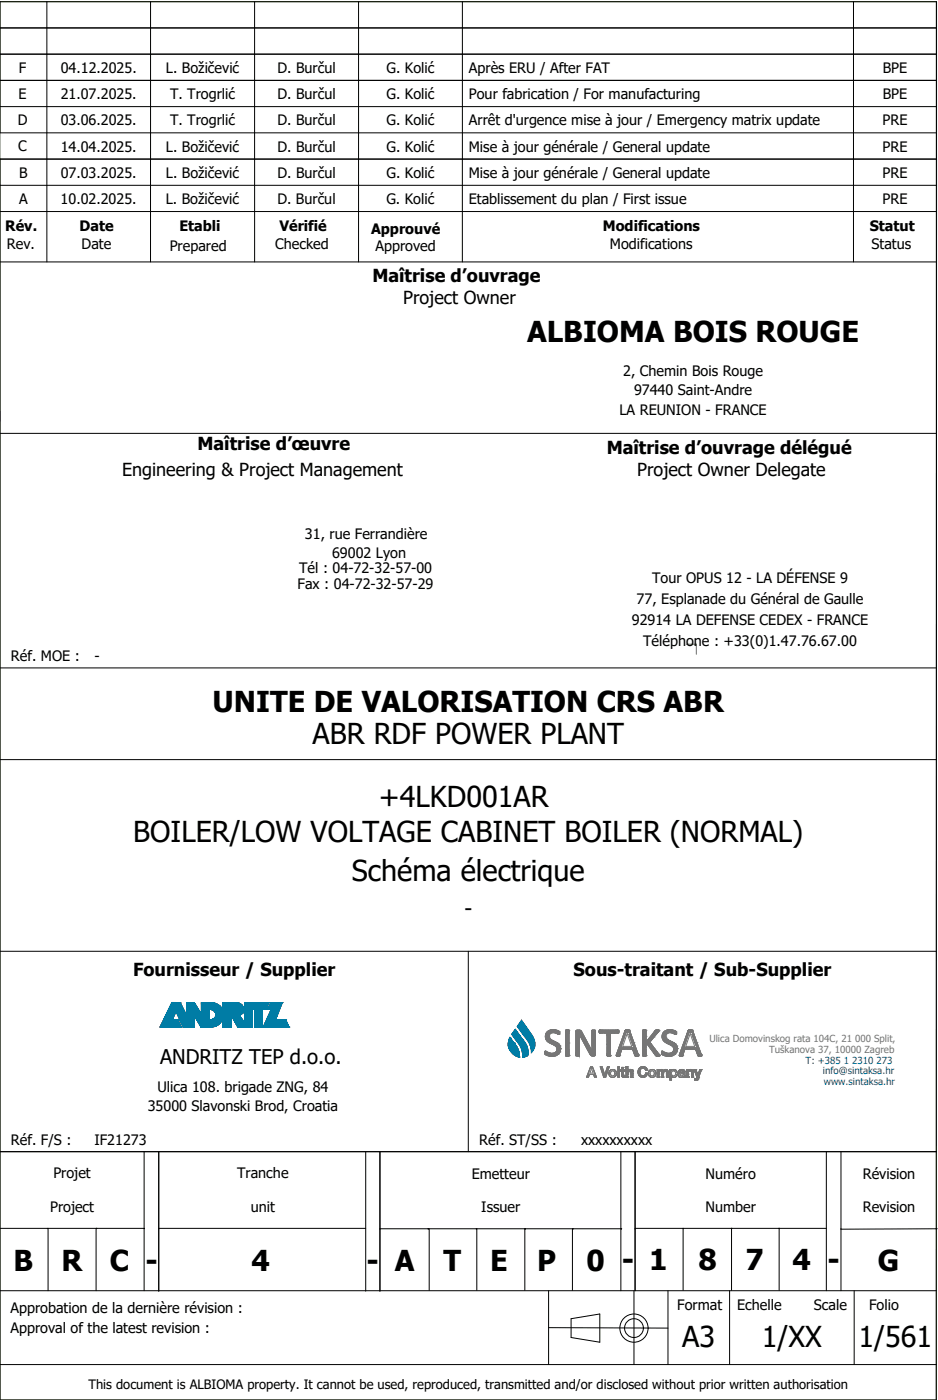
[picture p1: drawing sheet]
<svg xmlns="http://www.w3.org/2000/svg" width="282mm" height="421mm" viewBox="0 0 282 421" stroke-linecap="round" stroke-linejoin="round" font-family="sans-serif">
<defs><g id="words">
<g font-size="8.6">
<text x="158.2" y="102.7">ALBIOMA BOIS ROUGE</text>
<text x="63.8" y="213.7">UNITE DE VALORISATION CRS ABR</text>
<text x="93.8" y="223.4">ABR RDF POWER PLANT</text>
<text x="113.7" y="242.4">+4LKD001AR</text>
<text x="40" y="252.8">BOILER/LOW VOLTAGE CABINET BOILER (NORMAL)</text>
<text x="105.6" y="264.6">Schéma électrique</text>
<text x="4.1" y="381.6">B</text>
<text x="18.4" y="381.6">R</text>
<text x="33" y="381.6">C</text>
<text x="43.6" y="381.6">-</text>
<text x="75.5" y="381.6">4</text>
<text x="110" y="381.6">-</text>
<text x="118.5" y="381.6">A</text>
<text x="133.1" y="381.6">T</text>
<text x="147.1" y="381.8">E</text>
<text x="161.2" y="381.8">P</text>
<text x="176.1" y="381.6">0</text>
<text x="186.6" y="381.5">-</text>
<text x="194.9" y="381.5">1</text>
<text x="209.7" y="381.5">8</text>
<text x="223.7" y="381.5">7</text>
<text x="237.9" y="381.5">4</text>
<text x="248.4" y="381.5">-</text>
<text x="263.4" y="381.7">G</text>
<text x="204.8" y="404.7">A3</text>
<text x="228.6" y="404.7">1/XX</text>
<text x="257.6" y="404.7">1/561</text>
</g>
<text font-size="6.5" x="139.4" y="275.2">-</text>
<text font-size="6.1" x="48" y="319.6">ANDRITZ TEP d.o.o.</text>
<g font-size="5.4">
<text x="111.8" y="84.7">Maîtrise d’ouvrage</text>
<text x="121" y="91.3">Project Owner</text>
<text x="59.3" y="135.2">Maîtrise d’œuvre</text>
<text x="182.1" y="136.2">Maîtrise d’ouvrage délégué</text>
<text x="36.6" y="142.9">Engineering &amp; Project Management</text>
<text x="191.2" y="142.9">Project Owner Delegate</text>
<text x="39.9" y="293.3">Fournisseur / Supplier</text>
<text x="172.1" y="293.3">Sous-traitant / Sub-Supplier</text>
</g>
<g font-size="4.3">
<text x="5.7" y="21.8">F</text>
<text x="18.2" y="21.9">04.12.2025.</text>
<text x="49.8" y="21.9">L. Božičević</text>
<text x="83.3" y="21.9">D. Burčul</text>
<text x="116" y="21.9">G. Kolić</text>
<text x="140.7" y="21.9">Après ERU / After FAT</text>
<text x="265" y="21.9">BPE</text>
<text x="5.6" y="29.7">E</text>
<text x="18.2" y="29.8">21.07.2025.</text>
<text x="51" y="29.8">T. Trogrlić</text>
<text x="83.3" y="29.8">D. Burčul</text>
<text x="116" y="29.8">G. Kolić</text>
<text x="140.7" y="29.8">Pour fabrication / For manufacturing</text>
<text x="264.9" y="29.8">BPE</text>
<text x="5.3" y="37.6">D</text>
<text x="18.2" y="37.7">03.06.2025.</text>
<text x="51" y="37.7">T. Trogrlić</text>
<text x="83.3" y="37.7">D. Burčul</text>
<text x="116" y="37.7">G. Kolić</text>
<text x="140.7" y="37.7">Arrêt d'urgence mise à jour / Emergency matrix update</text>
<text x="264.9" y="37.7">PRE</text>
<text x="5.5" y="45.4">C</text>
<text x="18.2" y="45.6">14.04.2025.</text>
<text x="49.8" y="45.6">L. Božičević</text>
<text x="83.3" y="45.6">D. Burčul</text>
<text x="116" y="45.6">G. Kolić</text>
<text x="140.7" y="45.6">Mise à jour générale / General update</text>
<text x="264.9" y="45.6">PRE</text>
<text x="5.8" y="53.4">B</text>
<text x="18.2" y="53.4">07.03.2025.</text>
<text x="49.8" y="53.4">L. Božičević</text>
<text x="83.3" y="53.4">D. Burčul</text>
<text x="116" y="53.4">G. Kolić</text>
<text x="140.7" y="53.4">Mise à jour générale / General update</text>
<text x="264.9" y="53.4">PRE</text>
<text x="5.7" y="61.4">A</text>
<text x="18.2" y="61.4">10.02.2025.</text>
<text x="49.8" y="61.4">L. Božičević</text>
<text x="83.2" y="61.4">D. Burčul</text>
<text x="116" y="61.4">G. Kolić</text>
<text x="140.7" y="61.4">Etablissement du plan / First issue</text>
<text x="264.8" y="61.4">PRE</text>
<text x="1.6" y="69.4">Rév.</text>
<text x="23.9" y="69.4">Date</text>
<text x="53.8" y="69.4">Etabli</text>
<text x="83.9" y="69.4">Vérifié</text>
<text x="111.4" y="70.2">Approuvé</text>
<text x="180.9" y="69.4">Modifications</text>
<text x="261" y="69.4">Statut</text>
<text x="2.1" y="74.7">Rev.</text>
<text x="24.5" y="74.7">Date</text>
<text x="50.9" y="75.5">Prepared</text>
<text x="82.6" y="74.7">Checked</text>
<text x="112.7" y="75.5">Approved</text>
<text x="183.1" y="74.7">Modifications</text>
<text x="261.6" y="74.7">Status</text>
<text x="187" y="112.8">2, Chemin Bois Rouge</text>
<text x="190.3" y="118.8">97440 Saint-Andre</text>
<text x="185.9" y="124.7">LA REUNION - FRANCE</text>
<text x="91.5" y="162">31, rue Ferrandière</text>
<text x="99.7" y="167.7">69002 Lyon</text>
<text x="89.8" y="172.1">Tél : 04-72-32-57-00</text>
<text x="89.3" y="177">Fax : 04-72-32-57-29</text>
<text x="195.7" y="175.1">Tour OPUS 12 - LA DÉFENSE 9</text>
<text x="191.1" y="181.4">77, Esplanade du Général de Gaulle</text>
<text x="189.6" y="187.7">92914 LA DEFENSE CEDEX - FRANCE</text>
<text x="193" y="194">Téléphone : +33(0)1.47.76.67.00</text>
<text x="3.3" y="198.6">Réf. MOE :</text>
<text x="28.3" y="198.6">-</text>
<text x="47.2" y="327.9">Ulica 108. brigade ZNG, 84</text>
<text x="44.3" y="333.8">35000 Slavonski Brod, Croatia</text>
<text x="3.3" y="343.9">Réf. F/S :</text>
<text x="28.3" y="343.9">IF21273</text>
<text x="143.8" y="343.9">Réf. ST/SS :</text>
<text x="174.4" y="343.9">xxxxxxxxxx</text>
<text x="16" y="353.9">Projet</text>
<text x="71.2" y="353.9">Tranche</text>
<text x="141.6" y="354.1">Emetteur</text>
<text x="211.8" y="354.1">Numéro</text>
<text x="258.9" y="354.1">Révision</text>
<text x="15" y="364">Project</text>
<text x="75.3" y="364">unit</text>
<text x="144.5" y="364.1">Issuer</text>
<text x="211.7" y="364.1">Number</text>
<text x="258.9" y="364.1">Revision</text>
<text x="3.2" y="394.3">Approbation de la dernière révision :</text>
<text x="203.3" y="393.4">Format</text>
<text x="221.2" y="393.4">Echelle</text>
<text x="244.2" y="393.4">Scale</text>
<text x="260.8" y="393.4">Folio</text>
<text x="3.2" y="400.2">Approval of the latest revision :</text>
</g>
<text font-size="3.9" x="26.6" y="417.3">This document is ALBIOMA property. It cannot be used, reproduced, transmitted and/or disclosed without prior written authorisation</text>
<g font-size="2.9" fill="#767676">
<text x="212.9" y="313">Ulica Domovinskog rata 104C, 21 000 Split,</text>
<text x="230.8" y="316.4">Tuškanova 37, 10000 Zagreb</text>
</g>
<g font-size="2.9" fill="#0052a5">
<text x="241.8" y="319.6">T: +385 1 2310 273</text>
<text x="247" y="322.7">info@sintaksa.hr</text>
<text x="247.3" y="325.8">www.sintaksa.hr</text>
</g>
</g></defs>
<path d="M0 .5h281v420h-281zM206 193.5h3v3" fill="none" stroke="#7ca552" stroke-width=".35"/>
<g fill="none" stroke="#000" stroke-width=".3">
<path d="M0 16.3h281.1M0 8.4h281.1M14.1 .5v78.2M45.2 .5v78.2M76.4 .5v78.2M107.6 .5v78.2M138.8 .5v47.3M256.2 .5v78.2M0 24.1h281.1M0 32h281.1M281.1 39.9h-281.1v-39.4h281.1l-.1 420h-281v-372.7h281.1M0 55.7h281.1"/>
<path d="M138.8 47.8v30.9M0 78.7h281.1M0 63.5h281.1M0 130.2h281.1M0 200.6h281.1M0 228.2h281.1M0 285.7h281.1M140.5 285.7v60.2M0 345.9h281.1M43.3 345.9v41.8M47.6 346v41.8M109.8 346v41.8"/>
<path d="M114 346v41.8M186.3 345.9v41.8M190.6 345.9v41.8M248 345.9v41.8M252.4 345.9v41.8M0 369h43.4l-.1 .1M14.4 369.2v18.5M14.4 369l-.1 .1M28.8 369.2v18.5M29.1 369l-.1 .1M47.6 369h62.2M114 369.1h72.6l-.1 .1"/>
<path d="M128.7 369.1l-.1 .1M128.8 369.1v18.5M143 369.2l.1-.1v18.5M157.5 369.1v18.5M157.8 369.1l-.2 .1M171.8 369.1v18.5M172 369.1l-.1 .1M190.6 369h57.4M205.1 369l-.1 18.6M219.7 369l-.1 18.6M234 369l-.2 18.6M281.2 369.1l-28.8 .1"/>
<path d="M0 387.7h281.1M164.6 387.7v22.2M164.6 398.8l35.9 .1M171.4 396.1l8.6-1.4v8.5l-8.6-1.5zM190.3 387.7v22.2M200.5 387.7v22.2M219 387.7v22.2M256.4 387.7v22.2M0 409.9h281.1"/>
<circle cx="190.3" cy="398.9" r="4.2"/>
<circle cx="190.3" cy="398.9" r="2.82"/>
</g>
<g fill="#767676" stroke="#767676" stroke-width=".3">
<path d="M173 309.5l.9-.1 .6 .3 3.2 6.1v-6.2l.3-.2 .7 .1v7.2a.91 .91 0 0 1-.9 .5 .91 .91 0 0 1-.8-.6l-3.2-6 .1 6.4-.4 .2-.7-.1z"/>
<path d="M169.8 309.5a.57 .57 0 0 1 1 .2v6.6a.59 .59 0 0 1-.6 .9 .59 .59 0 0 1-.5-.9z"/>
<path d="M164.2 310a2.6 2.6 0 0 1 3.6 .1l-.1 .6-.4-.2a1.43 1.43 0 0 0-1.6-.4 1.43 1.43 0 0 0-.9 1.4 3.4 3.4 0 0 0 2.3 1.7 2.27 2.27 0 0 1 .9 2.9 2.27 2.27 0 0 1-2.8 1.2l-.9-.2a.72 .72 0 0 1-.7-.5 .72 .72 0 0 1 .2-.8l.5 .3a1.65 1.65 0 0 0 1.9 .3 1.65 1.65 0 0 0 .9-1.7l-.7-.7a3.4 3.4 0 0 1-2.7-2.4l.1-.9z"/>
<path d="M192.9 309.5a.67 .67 0 0 1 .9-.1 .67 .67 0 0 1 .1 1v2.6l2-2.6a1.32 1.32 0 0 1 1.8-.9l-.1 .4-2.6 3.1 2.9 3.9a.96 .96 0 0 1-1 .2 .96 .96 0 0 1-.7-.8l-2.3-3.2v3.2a.59 .59 0 0 1-.2 .8 .59 .59 0 0 1-.8-.3z"/>
<path d="M199.2 310a2.6 2.6 0 0 1 3.7 .1l-.1 .6-.3-.1a1.54 1.54 0 0 0-1.6-.5 1.54 1.54 0 0 0-1.1 1.3 2.07 2.07 0 0 0 1.7 1.4 2.22 2.22 0 0 1 1.4 3.6 3 3 0 0 1-4.4 0 .37 .37 0 0 1 .1-.6 .37 .37 0 0 1 .5 .2l.2 .1a1.65 1.65 0 0 0 1.9 .3 1.65 1.65 0 0 0 .9-1.7l-.7-.7a3.4 3.4 0 0 1-2.7-2.4l.1-.9z"/>
<path d="M206.6 309.5v-.1a.83 .83 0 0 1 1.4 .5l2.5 6.9a.57 .57 0 0 1-.5 .5 .57 .57 0 0 1-.6-.3l-.6-1.9h-3.3l-.4 1.3a.68 .68 0 0 1-.4 .8 .68 .68 0 0 1-.8-.3z"/>
<path d="M187.7 309.5v-.1a.83 .83 0 0 1 1.4 .5l2.5 6.9a.3 .3 0 0 1-.1 .4 .3 .3 0 0 1-.4 0l-.6-.2-.6-1.9h-3.3l-.4 1.3a.68 .68 0 0 1-.4 .8 .68 .68 0 0 1-.8-.3z"/>
<path d="M179.9 309.4h4.8a.52 .52 0 0 1 .9 .3 .52 .52 0 0 1-.7 .6h-1.7v6.1a.6 .6 0 0 1-.1 .8 .6 .6 0 0 1-.8 0l-.1-6.9h-2.1a.46 .46 0 0 1-.4-.4 .46 .46 0 0 1 .2-.5z"/>
<path d="M201 321.3h.5v.3a1.06 1.06 0 0 1 1.5 .1 1.06 1.06 0 0 1 0 1.4 1.06 1.06 0 0 1-1.5 .1v1.2h-.5z"/>
<path d="M203.8 321.5a1.05 1.05 0 0 1 1.4-.2 1.05 1.05 0 0 1 .4 1.4v.3a.35 .35 0 0 1 .2 .4 .35 .35 0 0 1-.4 .3 .35 .35 0 0 1-.3-.4 .79 .79 0 0 1-1.2 .3 .79 .79 0 0 1-.1-1.2l1.2-.3a.47 .47 0 0 0-.4-.5 .47 .47 0 0 0-.5 .4h-.5z"/>
<path d="M206.1 321.3h.4l.1 .3a.86 .86 0 0 1 1.1-.3 .86 .86 0 0 1 .3 1.2v1l-.4-.1a1.42 1.42 0 0 0-.5-1.8l-.5 .5v1.4h-.5z"/>
<path d="M208.3 321.3h.6l.5 1.7 .6-1.7h.5l-.6 1.8a1.2 1.2 0 0 1-1 1.3h-.4v-.4h.5l.2-.5z"/>
<path d="M197.3 321.3h.4v.3a.77 .77 0 0 1 1.4 0 .85 .85 0 0 1 1.1-.3 .85 .85 0 0 1 .3 1.2v1h-.5v-1.3a.47 .47 0 0 0-.4-.6 .47 .47 0 0 0-.5 .6v1.3h-.5a1.59 1.59 0 0 0-.3-1.9l-.5 .5v1.4h-.5z"/>
<path d="M191.9 320.8a1.38 1.38 0 0 1 1.4-.4 1.38 1.38 0 0 1 1 1 .63 .63 0 0 1-.9-.5 1.09 1.09 0 0 0-1.4 1.1 1.09 1.09 0 0 0 1.4 1l.2-.2a.43 .43 0 0 1 .2-.5 .43 .43 0 0 1 .5 .1 1.47 1.47 0 0 1-2 1.1 1.47 1.47 0 0 1-.7-2.1z"/>
<path d="M177.2 320.4h.6l1.2 3.1h-.6l-.3-.8h-1.2l-.3 .8h-.5z"/>
<path d="M180.2 320.4h.5l.8 2.5 .8-2.5h.5l-1 3.1h-.6z"/>
<path d="M185.4 320.4h.5v.5h-.5z"/>
<path d="M185.4 321.3h.5v2.2h-.5z"/>
<path d="M186.6 320.6h.5v.7h.4v.4h-.4v1.3l.4 .1v.4a.6 .6 0 0 1-.6 0 .6 .6 0 0 1-.3-.5v-1.3h-.4v-.4h.4z"/>
<path d="M187.9 320.4h.5v1.2l.6-.4 .7 .3 .2 2h-.5l-.1-1.6-.4-.3-.5 .4v1.5h-.5z"/>
<circle cx="195.7" cy="322.4" r="1.17"/>
<circle cx="183.8" cy="322.4" r="1.17"/>
</g>
<g fill="none" stroke="#767676" stroke-width=".3">
<path d="M163.5 316.2h.1M163.5 316.2v.2M163.5 316.2v.1M163.5 316.4v.1M163.5 316h.1M163.5 316v.2M163.5 316.4l.1 .2M163.5 316.5h.1M163.5 316.5l.1 .1M163.5 315.8h.1M163.5 315.8v.2M163.6 316.6v.1"/>
<path d="M163.6 315.8l-.1 .2M163.6 315.8h.1M163.6 315.8h-.1M163.6 316.7h.1M163.6 316.7l.3 .2M163.7 316.7l.7 .4 1.2 .2M163.7 311.3h.1M163.7 315.7h.1M163.7 311.3v.5M163.7 315.7l.2 .1M163.7 315.7l-.1 .1M163.7 311.7l.3 .7"/>
<path d="M163.7 311.8l.1 .3M163.8 312.1h.1M163.8 312.1l.2 .4M163.9 310.5h.1M163.9 310.5l-.2 .8M163.9 316.9h.1M163.9 316.9l.4 .2M163.9 315.8h.1M163.9 315.8l.4 .3M164 312.4l.4 .5M164 312.5l.2 .2M164.2 310l-.3 .5"/>
<path d="M164.2 312.7h.1M164.2 312.7l.3 .3M164.3 317.1h.1M164.3 317.1l.6 .1M164.3 316.1h.1M164.3 316.1l.3 .1M164.4 309.8h.1M164.4 309.8l-.2 .2M164.4 312.9l1.7 .9M164.5 313l.3 .2M164.6 316.2l1.1 .2M164.6 316.2l.3 .1"/>
<path d="M164.7 311.2h.1M164.7 311.2l.1 .5M164.8 313.2h.1M164.8 313.2l.6 .3M164.8 310.8h.1M164.8 310.8l-.1 .4M164.8 311.7l1.1 .9M164.8 311.7l.1 .1M164.9 311.8h.1M164.9 311.8l.4 .4M164.9 316.3h.1M164.9 316.3l.8 .1"/>
<path d="M164.9 317.2h.1M164.9 317.2l.7 .1M165 310.5h.1M165 310.5l-.2 .3M165 309.4l-.8 .6M165.1 309.4h.1M165.1 309.4l-.7 .4M165.3 312.2h.1M165.3 312.2l.5 .3M165.3 309.4h-.2M165.4 313.5h.1M165.4 310.2h.1"/>
<path d="M165.4 310.2l-.4 .3M165.6 317.3h.1M165.7 316.4h.1M165.8 312.5h.1M165.8 312.5l1.4 .7M165.9 316.4h-.2M165.9 309.3l-.6 .1M166 313.8l1.1 .9M166 316.4h-.3M166 310.2h.1M166 310.2h-.6M166 310.2h.6"/>
<path d="M166 309.3h-.1M166 309.3h.1M166 309.3h.3M166 309.3l-.7 .1M166.1 309.3h.1M166.1 313.8h.1M166.1 313.8l.5 .3M166.2 309.3l1.5 .5M166.3 316.3h.1M166.3 316.3l-.3 .1M166.3 309.3h.3M166.5 312.8h.1"/>
<path d="M166.5 312.8l.6 .4M166.6 309.3h.1M166.6 309.3l.4 .2M166.6 310.2h.1M166.6 310.2l.5 .2M166.6 314.1h.1M166.6 314.1l.4 .4M166.7 317.1h.1M166.7 317.1l-1.1 .2M166.7 310.3l.6 .2M166.7 310.3a1.29 1.29 0 0 0-2 .9M166.8 316.1h.1"/>
<path d="M166.8 316.1l-.5 .2M167 314.5h.1M167 314.5l.1 .2M167 309.5h.1M167 309.5l.5 .1M167.1 315.6h.1M167.1 315.6l-.3 .5M167.1 314.7a1.25 1.25 0 0 1-1.2 1.7M167.1 314.7l.1 .4M167.1 310.4h.1M167.1 310.4l.2 .1M167.1 313.2h.1"/>
<path d="M167.1 313.2l.3 .2M167.2 315.1h.1M167.2 315.1l-.1 .5M167.3 310.5l.2 .1M167.4 313.4l.3 .2M167.5 310.6h.1M167.5 310.6l.2 .1M167.5 309.6h.1M167.5 309.6l.2 .2M167.5 313.4l.7 1M167.5 316.7h.1M167.5 316.7l-.8 .4"/>
<path d="M167.7 310.7h.1M167.7 309.8h.1M167.7 309.8l.1 .1M167.7 313.6h.1M167.7 313.6l.4 .6M167.8 310.6l-.1 .1M167.8 309.9h.1M167.8 309.9v.1M167.8 310.6h.1M167.8 309.9v.2M167.8 310h.1M167.8 310v.1"/>
<path d="M167.8 310.5h.1M167.8 310.5v.1M167.8 310.1h.1M167.8 310.1v.1M167.8 316.4l-.3 .3M167.8 310.2v.1M167.8 310.2v.4M167.8 310.3h.1M167.8 310.3v.2M167.8 316.3l-.8 .7-1.4 .3M168.1 316h.1M168.1 316l-.3 .4"/>
<path d="M168.1 315.9l-.3 .4M168.1 314.2h.1M168.1 314.2l.1 .2M168.2 314.4l.1 .4M168.3 314.8v.2M168.3 315h.1M168.3 315l-.2 1M169.7 309.6h.1M169.7 309.6v7.4M169.7 317l.1 .1M169.7 317h.1M169.8 317.1h.1"/>
<path d="M169.8 317.1v.1M169.8 309.5h.1M169.8 309.5l-.1 .1M169.8 317.2h.1M169.8 317.2h.2M169.9 309.4h.1M169.9 309.4l-.1 .1M169.9 317.2h.1M170 317.2h.1M170 309.4h.1M170 309.4h-.1M170.1 309.4h-.1"/>
<path d="M170.1 317.2h.1M170.2 309.4h.1M170.2 317.2h.1M170.2 309.4h.2M170.2 309.4h-.1M170.4 309.4h.1M170.4 317.2h-.2M170.4 309.4h-.3M170.4 309.4h.2M170.4 317.2h-.3M170.5 309.4h.1M170.5 317.2h.1"/>
<path d="M170.5 317.2h-.1M170.6 317.2h-.1M170.6 317.2h-.2M170.7 309.4h.1M170.7 317.2h.1M170.7 309.4v.1M170.7 309.4l.1 .1M170.7 309.5h.1M170.7 317.1h.1M170.7 317.1v.1M170.8 309.5v.1M170.8 317h.1"/>
<path d="M170.8 313.3h.1M170.8 309.6v7.4M170.8 317l-.1 .1M177.2 316.8l-3.4-6.2 .1 6.4-1 .1-.1-7.2a1.06 1.06 0 0 1 1.9 .2l3 5.7v-6.2l.3-.2 .7 .1v7.2a.74 .74 0 0 1-1.1 .4M177.2 316.8l.4 .3M179.8 309.9h.1M179.8 309.9v.2M179.8 309.7h.1M179.8 310.1h.1M179.8 309.7v.2M179.8 310.1l.1 .1M179.9 309.5h.1"/>
<path d="M179.9 310.2h.1M179.9 309.5l-.1 .2M179.9 310.2v.1M179.9 309.4h.1M179.9 310.3h.1M179.9 309.4v.1M180 310.3h.1M180 310.3h2.2v6.7M180 309.4h5.4M180 309.4h-.1M180 309.4h.1M182.2 313.6h.1"/>
<path d="M182.2 317h.1M182.2 317v.1M182.2 317l.1 .2M182.2 317.1h.1M182.2 317.1l.1 .1M182.3 317.2h.1M182.3 317.2h.2M182.5 317.2h.1M182.5 317.2h.2M182.7 317.2h.1M183 317.2h.1M183 317.2h-.3"/>
<path d="M183.1 317.2h.1M183.2 317.1h.1M183.2 317.1l-.1 .1M183.2 317l-.1 .2M183.2 317h.1M183.2 317v.1M183.2 310.3v6.7M183.2 310.3h2.2M183.2 310.3h.1M184.3 310.3h.1M184.9 317h.1M184.9 317l.1 .1"/>
<path d="M185 317.1h.1M185 316.9l-.1 .1M185 316.8v.1M185 316.8h.1M185 317.1l.2 .1M185 316.7v.1M185.1 317.2h.1M185.1 316.6l-.1 .2M185.1 317.2h.3M185.2 317.2h.4M185.3 316l-.1 .2M185.4 309.4h.1"/>
<path d="M185.4 310.3h.1M185.4 317.2h.1M185.5 310.3h.1M185.5 309.4h.1M185.5 310.3h-.1M185.5 309.4l.1 .1M185.6 310.2h.1M185.6 309.5h.1M185.6 310.2l-.1 .1M185.6 309.5v.2M185.6 317.2h-.2M185.6 310.1h.1"/>
<path d="M185.6 309.7h.1M185.6 310.1v.1M185.6 309.7v.2M185.6 309.9h.1M185.6 309.9v.2M185.7 317.2h.1M185.7 317.2h-.1M185.9 317.2h.1M185.9 317.2h-.2M186 317.1h.1M186 317.1l-.1 .1M186 317.1l-.2 .1"/>
<path d="M186 317h.1M186 317v.1M186.1 316.8l-.1 .2M186.6 315.1l-.6 1.9M186.6 315.1h.1M187.4 310.2l-.1 .2M187.5 309.9l-2.5 6.9M187.5 309.8l-.1 .2M187.6 309.6l-.1 .2M187.6 309.6h.1M187.6 309.5v.1M187.7 309.5h.1"/>
<path d="M187.7 309.5l-.1 .1M187.8 309.4h.1M187.8 309.4l-.1 .1M187.9 309.4h-.1M188 309.4h.1M188 309.4h-.1M188.1 309.4h-.1M188.1 309.4h-.2M188.1 309.4h.3M188.2 310.4l1.4 3.9h-2.7zM188.2 310.4h.1M188.2 315.1h.1"/>
<path d="M188.3 309.4h.1M188.3 309.4h-.2M188.4 309.4h.2M188.6 309.4h.1M188.6 309.4h.2M188.8 309.4h.1M188.8 309.4l.1 .1M188.9 309.5h.1M188.9 309.5l.1 .1M189 309.6h.1M189 309.6l2.6 7.2M189.9 315.1h-3.3"/>
<path d="M189.9 315.1h.1M189.9 315.1v.1M189.9 315.1l.6 1.9M190.2 316.1h.1M190.3 313.2h.1M190.4 316.8l.1 .2M190.5 317h.1M190.5 317l.1 .1M190.6 317.1h.1M190.6 317.1l.1 .1M190.7 317.2h.1M190.8 317.2h.1"/>
<path d="M190.8 317.2h.2M190.9 317.2h.3M191 317.2h.1M191.1 317.2h.1M191.3 317.2h-.2M191.4 317.2h.1M191.4 317.2h-.1M191.5 316.7l.1 .1M191.6 316.8h.1M191.6 316.8v.2M191.6 317.1h.1M191.6 317.1l-.2 .1"/>
<path d="M191.6 317h.1M191.6 317v.1M192.9 309.6h.1M192.9 309.6v7.4M192.9 317v.1M192.9 317h.1M192.9 309.5h.1M192.9 317.1h.1M192.9 309.5v.1M192.9 317.1l.1 .1M193 309.4h.1M193 317.2h.1"/>
<path d="M193 309.4l-.1 .1M193 309.4h-.1M193.1 317.2h.2M193.1 309.4h.1M193.1 317.2h.1M193.1 309.4h-.1M193.1 317.2h.3M193.2 309.4h-.1M193.4 309.4h.1M193.4 317.2h.1M193.4 309.4h-.2M193.5 309.4h-.2"/>
<path d="M193.5 309.4h.2M193.5 309.4h.1M193.6 309.4h.1M193.6 317.2h.1M193.6 317.2h-.2M193.7 309.4h.1M193.8 309.4h.1M193.8 317.2h.1M193.8 317.2h-.2M193.8 309.5h.1M193.9 309.5h.1M193.9 317.1h.1"/>
<path d="M193.9 317.1h-.1M193.9 309.6h.1M193.9 311.3h.1M193.9 317h.1M193.9 313h.1M193.9 309.6v3.4M193.9 317v.1M194 312.9l-.1 .1M195 313l2.2 2.9M195 313v.1M195 313l.1 .1M195.1 313.2l.2 .2"/>
<path d="M195.3 315.1h.1M195.6 313.8l.3 .4M196.3 311.5h.1M196.6 309.6l-2.7 3.4M196.6 309.6h.1M196.7 309.5h.1M196.7 309.5l-.1 .1M196.7 317l-2.8-3.9v3.9M196.7 317h.1M196.8 317l.1 .1M196.8 317l.2 .2M196.8 309.4h.1"/>
<path d="M196.8 309.4l-.1 .1M196.9 317.1h.1M196.9 317.1v.1M196.9 317.2h.2M197 317.2h.4M197 309.4h.1M197 309.4h-.2M197.1 317.2h.1M197.1 315.8l.7 .9M197.1 309.4h-.1M197.1 309.4h-.3M197.1 309.4h.5"/>
<path d="M197.3 309.4h.1M197.3 309.4h.2M197.3 309.4h-.2M197.4 317.2h.1M197.4 316.3l.4 .4M197.5 309.4h.1M197.6 309.9l-.1 .2M197.6 309.9l-2.6 3.1M197.6 309.9h.1M197.6 317.2h-.2M197.7 317.2h.1M197.7 317.2h-.3"/>
<path d="M197.7 309.4h.1M197.7 309.4v.1M197.7 309.4l.1 .1M197.7 309.8l-.1 .1M197.7 309.5h.1M197.7 309.7h.1M197.7 309.7v.1M197.7 309.5l.1 .1M197.8 309.6l-.1 .2M197.8 309.6h.1M197.8 309.6l-.1 .1M197.8 316.7h.1"/>
<path d="M197.8 316.7l.1 .1M197.8 316.7l.1 .2M197.8 317.1h.1M197.8 317.1l-.2 .1M197.9 316.8v.1M197.9 317.1h-.1M197.9 317.1h.1M197.9 316.9h.1M197.9 316.9v.1M197.9 317h.1M197.9 317v.1M198.5 316.2h.1"/>
<path d="M198.5 316.2v.2M198.5 316.2v.1M198.5 316.4l.1 .1M198.5 316h.1M198.5 316v.2M198.5 316.4l.1 .2M198.6 316.5h.1M198.6 316.5v.1M198.6 315.8h.1M198.6 315.8l-.1 .2M198.6 316.6l.1 .1M198.7 316.7h.1"/>
<path d="M198.7 316.7l.2 .2M198.7 315.7l-.1 .1M198.7 315.7l.1 .1M198.7 316.7l.7 .4 1.3 .2M198.7 311.3h.1M198.7 315.7h.1M198.7 311.3l.1 .5M198.7 311.7l.8 1.2M198.8 311.8l.1 .3M198.8 315.8h.2M198.9 312.1h.1M198.9 312.1l.4 .6"/>
<path d="M198.9 310.5h.1M198.9 310.5l-.2 .8M198.9 316.9h.1M198.9 316.9l.4 .2M199 315.8h.1M199 315.8l.3 .3M199.2 310l-.3 .5M199.3 312.7h.1M199.3 312.7l.2 .3M199.3 317.1h.1M199.3 317.1l.6 .1M199.3 316.1h.1"/>
<path d="M199.3 316.1l.3 .1M199.4 309.8h.1M199.4 309.8l-.2 .2M199.5 312.9l1.6 .9M199.5 313l.3 .2M199.6 316.2l1.1 .2M199.6 316.2l.3 .1M199.8 311.2h.1M199.8 311.2l.1 .6M199.8 313.2h.1M199.8 313.2l.7 .3M199.8 310.8h.1"/>
<path d="M199.8 310.8v.4M199.9 311.8l1.1 .8M199.9 311.8h.1M199.9 311.8l.4 .4M199.9 316.3h.1M199.9 316.3l.8 .1M199.9 317.2h.1M199.9 317.2l.8 .1M200.1 310.5h.1M200.1 310.5l-.3 .3M200.1 309.4l-.9 .6M200.1 309.4h.1"/>
<path d="M200.1 309.4l-.7 .4M200.3 312.2h.1M200.3 312.2l.6 .3M200.5 313.5h.1M200.5 310.2h.1M200.5 310.2l-.4 .3M200.7 317.3h.1M200.7 316.4h.1M200.9 312.5h.1M200.9 312.5l1.3 .7M201 309.3l-.9 .1M201 313.8l1.1 .9"/>
<path d="M201 310.2h.1M201 310.2h-.5M201 310.2h.7M201 309.3h.1M201.1 309.3h.1M201.1 309.3h.2M201.1 309.3l-1 .1M201.1 313.8h.1M201.1 313.8l.6 .3M201.3 309.3l1.5 .5M201.3 316.3h.1M201.3 316.3l-.6 .1"/>
<path d="M201.3 309.3h.3M201.5 312.8h.1M201.5 312.8l.7 .4M201.6 309.3h.1M201.6 309.3l.5 .2M201.7 310.2h.1M201.7 310.2l.4 .2M201.7 314.1h.1M201.7 314.1l.4 .4M201.7 317.1h.1M201.7 317.1l-1 .2M201.7 310.3l.5 .1"/>
<path d="M201.7 310.3a1.3 1.3 0 0 0-1.9 .9M201.8 316.1h.1M201.8 316.1l-.5 .2M202.1 314.5h.1M202.1 314.5v.2M202.1 309.5h.1M202.1 309.5l.4 .1M202.1 315.6h.1M202.1 315.6l-.3 .5M202.1 314.7a1.29 1.29 0 0 1-1.4 1.7M202.1 314.7l.1 .4M202.1 310.4h.1"/>
<path d="M202.1 310.4l.4 .2M202.2 313.2h.1M202.2 313.2l.5 .4M202.2 315.1h.1M202.2 315.1l-.1 .5M202.5 310.6h.1M202.5 310.6l.2 .1M202.5 309.6h.1M202.5 309.6l.2 .2M202.5 316.7h.1M202.5 316.7l-.8 .4M202.7 310.7h.1"/>
<path d="M202.7 309.8h.1M202.7 309.8l.1 .1M202.7 313.6h.1M202.7 313.6l.4 .6M202.8 309.8v.1M202.8 310.7h.1M202.8 310.7h-.1M202.8 313.6l.4 .8M202.8 309.9h.1M202.8 309.9v.1M202.8 310.6h.1M202.8 310.6v.1"/>
<path d="M202.8 309.9l.1 .2M202.8 310h.1M202.8 310l.1 .1M202.8 310.5h.1M202.8 310.5v.1M202.9 310.1h.1M202.9 310.1v.1M202.9 316.4l-.4 .3M202.9 310.2v.1M202.9 310.2l-.1 .4M202.9 310.3h.1M202.9 310.3l-.1 .2"/>
<path d="M202.9 316.3l-.9 .7-1.3 .3M203.1 316h.1M203.1 316l-.2 .4M203.1 315.9l-.2 .4M203.1 314.2h.1M203.1 314.2l.1 .2M203.2 314.4l.1 .6M203.2 314.4l.1 .2M203.3 315h.1M203.3 315l-.2 1M203.9 317h.1M203.9 317v.1"/>
<path d="M203.9 317.1h.1M203.9 316.9v.1M203.9 316.8v.1M203.9 316.8h.1M203.9 317.1l.2 .1M204 317.2h.1M204 316.5v.1M204.1 317.2h.1M204.1 317.2h.2M204.1 317.2h.4M204.3 317.2h.1M204.5 317.2h-.2"/>
<path d="M204.6 317.2h.1M204.6 317.2h-.1M204.8 317.2h.1M204.8 317.2h-.2M204.9 317.1h.1M204.9 317.1l-.1 .1M204.9 317l-.1 .2M204.9 317h.1M204.9 317v.1M205 316.8l-.1 .1M205.5 315.1v.1M205.6 315.1l-.7 1.9"/>
<path d="M205.6 315.1h-.1M205.6 315.1h3.2M206.3 310.2l-.1 .2M206.4 309.9l-2.5 6.9M206.5 309.8l-.1 .2M206.5 309.6l-.1 .2M206.5 309.6h.1M206.6 309.5l-.1 .1M206.6 309.5h.1M206.7 309.4h.1M206.7 309.4l-.1 .1M206.8 309.4h-.1"/>
<path d="M206.9 309.4h.1M206.9 309.4h-.1M207 309.4h-.1M207 309.4h.5M207 309.4h-.2M207.1 310.4h.1M207.1 310.4l1.4 3.9h-2.7zM207.2 315.1h.1M207.2 309.4h.1M207.2 309.4h.3M207.2 309.4h-.2M207.5 309.4h.1"/>
<path d="M207.5 309.4h.2M207.7 309.4h.1M207.7 309.4l.1 .1M207.8 309.5h.1M207.8 309.5l.1 .1M207.9 309.6h.1M207.9 309.6l2.6 7.2M208.8 315.1l.1 .3M208.8 315.1l.6 1.9M209.1 316.1h.1M209.2 313.2h.1M209.4 316.8v.2"/>
<path d="M209.4 317h.1M209.4 317l.1 .1M209.5 317.1h.1M209.5 317.1l.1 .1M209.6 317.2h.1M209.7 317.2h.1M209.7 317.2h.2M209.9 317.2h.1M210 317.2h.1M210.3 317.2h-.4M210.3 317.2h.1M210.3 317.2h-.3"/>
<path d="M210.4 317.2h-.1M210.5 316.7v.1M210.5 317.2h-.2M210.5 316.8h.1M210.5 316.8v.2M210.5 317.1h.1M210.5 317h.1M210.5 317v.1M177.2 320.4h.6l1.2 3.1h-.6l-.3-.8h-1.2l-.3 .8h-.5zM177.5 321l.5 1.3h-.9zM177.5 321h.1M180.2 320.4h.5l.8 2.5 .8-2.5h.5l-1 3.1h-.6z"/>
<path d="M181.5 322.9h.1M182.7 322.4h.1M182.7 322.4a1.08 1.08 0 0 0 1.2 1.2M183.5 321.8a.69 .69 0 0 1 .9 .2 .69 .69 0 0 1-.1 .9 .69 .69 0 0 1-1-.1l-.1-.5zM183.9 321.2h.1M183.9 323.6h.1M183.9 321.2a1.08 1.08 0 0 1 1.1 1.2M183.9 321.2a1.08 1.08 0 0 0-1.2 1.2M184.5 322.4h.1M185 322.4h.1M185 322.4a1.08 1.08 0 0 1-1.1 1.2M185.4 321.3h.5v2.2h-.5z"/>
<path d="M185.4 320.4h.5v.5h-.5zM186.2 321.3h.1M186.2 321.4h.1M186.2 321.6h.1M186.2 321.3h.4M186.2 321.3v.4M186.2 321.7h.4M186.3 321.7h.1M186.4 321.7h.1M186.5 321.7h.1M186.6 321.7h.1M186.6 320.6h.1"/>
<path d="M186.6 321.3h.1M186.6 321.9h.1M186.6 322.6h.1M186.6 320.6h.5M186.6 320.6v.7M186.6 321.7v1.3M186.6 323h.1M186.6 323l.1 .3M186.6 323v.3M186.6 323.3l.2 .2M186.7 323.3l.1 .2M186.8 323.5l.4 .1"/>
<path d="M187.1 321.3h.1M187.1 320.6h.1M187.1 322.9h.1M187.1 321.7h.1M187.1 321.3h.4M187.1 320.6v.7M187.1 321.7v1.2M187.1 321.7h.4M187.1 322.9l.2 .3M187.2 323.6h.1M187.3 323.2h.1M187.5 321.3h.1"/>
<path d="M187.5 323.5h.1M187.5 323.1h.1M187.5 321.7h.1M187.5 321.3v.4M187.5 323.1v.4M187.5 323.5l-.3 .1M187.5 323.1l-.2 .1M187.9 320.4h.1M187.9 321h.1M187.9 321.4h.1M187.9 321.5h.1M187.9 323h.1"/>
<path d="M187.9 323.3h.1M187.9 323.5h.1M187.9 323.5h.5M187.9 320.4h.5M187.9 320.4v3.1M188 323.5h.1M188.1 323.5h.1M188.1 320.4h.1M188.3 323.5h.1M188.4 323.5h.1M188.4 320.4h.1M188.4 323.4h.1"/>
<path d="M188.4 323.3h.1M188.4 322.8h.1M188.4 322.6h.1M188.4 322.4h.1M188.4 321h.1M188.4 320.4v1.2M188.4 322.2v1.3M188.4 322.2h.1M188.4 322.1h.1M188.4 321.6h.1M188.4 322v.2M188.4 321.5h.1"/>
<path d="M188.4 321.5v.1M188.4 322h.1M188.4 321.9h.1M188.4 321.9v.1M188.5 321.9h.1M188.5 321.9h-.1M188.5 321.5h-.1M188.5 321.5h.1M188.5 321.8h.1M188.5 321.8v.1M188.5 321.8l-.1 .2M188.5 321.4h.1"/>
<path d="M188.5 321.4v.1M188.5 321.4l-.1 .2M188.6 321.8h.1M188.6 321.4h.1M188.6 321.7h.1M188.6 321.4h-.1M188.6 321.7l-.1 .1M188.6 321.3h.1M188.7 321.7h-.1M188.7 321.7h.1M188.7 321.3h.1M188.7 321.3h-.1"/>
<path d="M188.8 321.3h-.1M188.8 321.3l-.2 .1M188.8 321.6l-.2 .1M188.8 321.3h.1M188.8 321.6h.1M188.9 321.3h.1M188.9 321.6h.1M188.9 321.2h.1M188.9 321.2v.1M188.9 321.2l-.1 .1M189 321.6l.1 .1M189 321.6h-.2"/>
<path d="M189 321.2h-.1M189 321.6h.1M189 321.2h.1M189.1 321.2h.1M189.1 321.2h-.1M189.1 321.6h.1M189.1 321.6v.1M189.1 321.7h.1M189.2 321.2l.1 .1M189.2 321.2h.1M189.2 321.7h.1M189.2 321.7l.1 .1"/>
<path d="M189.3 321.8h.1M189.3 321.8v.1M189.3 321.8l.1 .2M189.3 321.9h.1M189.3 321.3h.1M189.4 322h.1M189.4 322.1h.1M189.4 323.5h.1M189.4 323.5h.5M189.4 322.1v1.4M189.4 321.3h.1M189.5 321.3h.1"/>
<path d="M189.5 323.5h.1M189.5 321.3l.1 .1M189.6 321.4h.1M189.6 323.5h.1M189.6 321.4l.1 .1M189.7 321.5h.1M189.7 321.5l.1 .1M189.7 323.5h.1M189.7 321.5v.1M189.8 321.6v.1M189.8 321.6h.1M189.8 321.7h.1"/>
<path d="M189.8 321.7v.1M189.8 321.8h.1M189.8 321.8l.1 .2M189.8 321.8l.1 .1M189.9 321.9h.1M189.9 323.5h.1M189.9 323.1h.1M189.9 322.8h.1M189.9 322.4h.1M189.9 322h.1M189.9 322v1.5M191.5 322h.1"/>
<path d="M191.5 322v.3M191.5 322.3l.2 .6M191.7 322.9l.6 .6M191.9 320.8l-.4 1.2M191.9 320.8l-.4 .7v.8M192 322h.1M192 322l.2 .8M192 321.8v.2M192 321.8l.2 1M192.2 322.8l.3 .3M192.2 322.8l.3 .2M192.3 320.5l-.4 .3"/>
<path d="M192.3 323.5l.7 .1M192.5 323l.3 .1M192.5 320.9l-.5 .9M192.5 323.1h.2M192.7 320.8l-.2 .1M192.7 323.1l.3 .1M192.8 323.1l.2 .1M192.8 320.8l.6 .1M192.8 320.8l-.3 .1M193 320.8h.1M193 320.4h.1M193 323.6h.1"/>
<path d="M193 323.2h.1M193 320.8h-.3M193 320.8l.4 .1M193 320.4h.2M193 320.4l-.7 .1M193.1 323.1l-.1 .1M193.2 320.4l.8 .4M193.2 320.4l.9 .5M193.3 323.1h-.2M193.4 320.9l.1 .1M193.5 321l.2 .4M193.7 322.7l-.4 .4"/>
<path d="M193.7 323.4l-.7 .2M193.7 323.4l-.6 .2-.8-.1M193.7 322.5v.2M193.7 321.4h.1M193.7 321.4h.6M193.8 322.4h.1M193.8 322.4h.5M193.8 322.4l-.1 .1M194 320.8l.1 .2M194 323.1l-.3 .3M194.1 321l.1 .2M194.2 322.9l-.2 .2"/>
<path d="M194.2 322.8l-.2 .3M194.2 321.2l.1 .2M194.3 321.4h.1M194.3 322.4h.1M194.3 322.4l-.1 .5M194.3 322.4l-.1 .4M194.6 322.4h.1M194.6 322.4a1.08 1.08 0 0 0 1.1 1.2M195.3 321.8a.69 .69 0 0 1 1 .2 .69 .69 0 0 1-.2 .9 .69 .69 0 0 1-.9-.1l-.1-.5zM195.7 321.2h.1M195.7 323.6h.1M195.7 321.2a1.08 1.08 0 0 1 1.2 1.2"/>
<path d="M195.7 321.2a1.08 1.08 0 0 0-1.1 1.2M196.4 322.4h.1M196.9 322.4h.1M196.9 322.4a1.08 1.08 0 0 1-1.2 1.2M197.3 321.3h.1M197.3 322h.1M197.3 323.2h.1M197.3 323.4h.1M197.3 323.5h.1M197.3 321.3h.4M197.3 321.3v2.2M197.3 323.5h.5"/>
<path d="M197.4 323.5h.1M197.5 323.5h.1M197.6 323.5h.1M197.7 321.6h.1M197.7 321.3h.1M197.7 321.3v.3M197.7 323.5h.1M197.8 323.5h.1M197.8 323.4h.1M197.8 323.3h.1M197.8 322.6h.1M197.8 322.2v1.3"/>
<path d="M197.8 323.5h-.1M197.8 322.2h.1M197.8 322.1v.1M198 321.4l-.2 .2M198 321.3l-.3 .3M198.1 321.6l-.3 .5M198.2 321.6h.2M198.2 321.6l-.4 .5M198.2 321.3h-.2M198.2 321.3l-.2 .1M198.3 321.6h.1M198.3 321.6h-.2"/>
<path d="M198.4 321.6l.1 .1M198.4 321.2h.1M198.4 321.2l.2 .1M198.4 321.2l-.2 .1M198.5 321.7l.1 .2M198.5 321.7l.1 .1M198.6 321.3h.2M198.6 321.8v.3M198.6 321.9v.2M198.6 322.1h.1M198.6 323.5h.1M198.6 323.5h.5"/>
<path d="M198.6 322.1v1.4M198.8 321.3l.3 .3M199.1 321.6h.1M199.1 323.5h.1M199.1 322.2h.1M199.1 322.2v1.3M199.1 322.1v.1M199.3 321.7l-.2 .4M199.4 321.3l-.3 .3M199.5 321.6l-.2 .1M199.5 321.6l.3 .1M199.6 321.6h.1"/>
<path d="M199.6 321.6h-.1M199.6 321.6l.2 .1M199.7 321.2l-.4 .1M199.7 321.2l.4 .1M199.8 321.2h.1M199.8 321.2l.3 .1M199.8 321.2l-.4 .1M199.8 321.7l.2 .1M200 321.8v.2M200 321.8v.1M200 321.9v.3M200 322v.2"/>
<path d="M200 322.2h.1M200 323.5h.1M200 323.5h.5M200 322.2v1.3M200.1 321.3l.2 .1M200.1 321.3l.3 .2M200.3 321.4l.2 .4M200.4 321.5l.1 .3M200.5 321.8v.2M200.5 323.5h.1M200.5 322h.1M200.5 322v1.5"/>
<path d="M201 321.3h.1M201 321.3h.5M201 321.3v3.1M201 324.4h.5M201 324.4h.1M201.5 321.3h.1M201.5 321.3v.3M201.5 321.6h.1M201.5 323.2v1.2M201.5 324.3v.1M201.5 323.2h.1M201.5 323.2l.8 .4"/>
<path d="M201.6 323.3l.7 .3M201.6 321.4l-.1 .2M201.7 321.4l-.2 .2M201.8 321.7a.7 .7 0 0 1 1 .7 .7 .7 0 0 1-1.1 .6l-.2-.8zM202.1 321.6h.1M202.2 321.2l-.5 .2M202.2 321.2l.3 .1M202.2 321.2h.1M202.2 321.2l-.6 .2M202.3 323.6h.1M202.5 321.3l.4 .1M202.9 321.4l.3 .6"/>
<path d="M202.9 321.4l.2 .4M203 323.2l-.7 .4M203.1 323.1l-.1 .1M203.2 321.9l.1 .5M203.2 322l.1 .4M203.3 322.4l-.2 .7M203.3 322.4h.1M203.6 322.9h.1M203.6 322.9l.3 .6M203.6 323h.1M203.6 323l.3 .5M203.6 322h.1"/>
<path d="M203.6 322h.5M203.7 322.5l-.1 .4M203.7 322.5l-.1 .5M203.9 323.5l.4 .1M204 322.3l-.3 .2M204 321.4l-.4 .6M204.1 322h.1M204.2 321.8l-.1 .2M204.3 323.6h.1M204.4 322.2l-.4 .1M204.4 322.2h.1M204.6 321.6h.1"/>
<path d="M204.6 321.6l-.4 .2M204.6 321.6l.4 .1M204.7 321.2h.1M204.7 321.2l.4 .1M204.7 321.2l-.7 .2M204.7 321.6l.3 .1M204.9 322.2h-.5M204.9 322.2h-.3M205 322.1l-.1 .1M205 321.7l.1 .1M205 322.1h.1M205.1 322.4h.1"/>
<path d="M205.1 322.4l-.2 .1a.51 .51 0 0 0-.6 0 .51 .51 0 0 0-.2 .6l.6 .1 .4-.4M205.1 322.8h.1M205.1 322.4v.4M205.1 321.8v.2M205.1 322l-.1 .1M205.1 323.3l-.8 .3M205.1 321.8v.1M205.1 321.9h.1M205.1 321.9v.1M205.1 323.3l.1 .2M205.1 323.3h.1M205.1 323.3v.1"/>
<path d="M205.1 321.3l.3 .1M205.1 321.3l.3 .2M205.1 323.4l.4 .2M205.4 321.4l.2 .5M205.4 321.5l.2 .4M205.5 323.6h.1M205.6 323h.1M205.6 321.9h.1M205.6 323v.2M205.6 321.9v1.1M205.6 323.2h.1M205.7 323.2h.1"/>
<path d="M205.8 323.5l-.3 .1M205.8 323.2h-.1M205.8 323.2h.1M205.8 323.5h.1M205.8 323.2v.3M206.1 321.3h.1M206.1 322h.1M206.1 323.2h.1M206.1 323.4h.1M206.1 323.5h.1M206.1 321.3h.4M206.1 321.3v2.2"/>
<path d="M206.1 323.5h.5M206.2 323.5h.1M206.3 323.5h.1M206.5 323.5h.1M206.5 321.3h.1M206.5 321.3v.3M206.6 323.5h.1M206.6 321.6h.1M206.6 323.4h.1M206.6 323.3h.1M206.6 322.6h.1M206.6 322.2v1.3"/>
<path d="M206.6 322.2h.1M206.6 322v.2M206.6 321.9v.3M206.7 321.5l-.1 .1M206.8 321.7l-.2 .2M207.1 321.6h.1M207.1 321.6l-.3 .1M207.1 321.6l.2 .1M207.2 321.2l-.5 .3M207.3 321.2h.1M207.3 321.2l-.6 .3M207.3 321.2l.2 .1"/>
<path d="M207.3 321.7h.1M207.3 321.7h-.5M207.4 321.7l.1 .3M207.4 321.2l.5 .3M207.5 322l.1 .1M207.6 322.1h.1M207.6 323.5h.1M207.6 322.1v1.4M207.6 323.5h.4M207.9 321.5l.1 .2M208 321.7v.3M208 323.5h.1"/>
<path d="M208 322h.1M208 322v1.5M208.3 321.3h.1M208.3 321.3h.6M208.3 321.3l.9 2.2M208.5 324h.1M208.5 324.4h.1M208.5 324v.4M208.5 324.4h.2M208.5 324.4h.3M208.6 324h.1M208.6 321.3h.1"/>
<path d="M208.7 324.4h.1M208.7 324.4h.2M208.7 322.4h.1M208.8 324h.1M208.8 324.4h.1M208.8 321.3h.1M208.9 324h-.1M208.9 321.3h.1M208.9 321.3v.1M208.9 321.3l.5 1.6M208.9 324.4h.1M208.9 324h.1"/>
<path d="M208.9 321.5l.2 .4M209 324.4h.1M209 324h.1M209 323.9v.1M209 323.9h.1M209 324.4h-.1M209.1 323.8h.1M209.1 324.4h.1M209.1 324.4h-.1M209.1 323.3l.1 .2M209.1 323.7v.1M209.1 323.7h.1"/>
<path d="M209.2 322.1h.1M209.2 322.1l.1 .3M209.2 324.4h.1M209.2 324.4h-.1M209.2 323.5l-.1 .3M209.2 323.5h.1M209.2 323.5l-.1 .2M209.3 324.3h.1M209.3 324.3h-.1M209.3 324.3l-.2 .1M209.4 324.2h.1M209.4 324.2l-.1 .1"/>
<path d="M209.4 324.1h.1M209.4 324.1v.1M209.4 323h.1M209.5 323h.1M209.5 322.8v.1M209.5 324h.1M209.5 324l-.1 .1M209.5 324l-.1 .2M209.5 322.7v.3M209.6 323.8h.1M209.6 323.8l-.1 .2M209.7 323.7h.1"/>
<path d="M209.7 323.7l-.1 .1M209.7 323.6v.1M209.7 322.2l-.2 .5M209.7 322.1h.1M209.8 321.8l-.1 .3M209.9 321.5v.3M210 321.3l-.5 1.4M210 321.3h.1M210 321.3h.5M210 321.3v.1M210.3 321.3h.1M210.5 321.3l-.8 2.4"/>
<path d="M210.5 321.3v.1M210.5 321.3h.1"/>
</g>
<g fill="#fff" stroke="#fff" stroke-width=".3">
<path d="M207.1 310.4l1.4 3.9h-2.7z"/>
<path d="M188.2 310.4l1.4 3.9h-2.7z"/>
<path d="M201.8 321.7a.7 .7 0 0 1 1 .7 .7 .7 0 0 1-1.1 .6l-.2-.8z"/>
<path d="M204.2 322.6l.7-.1a.44 .44 0 0 1-.2 .7 .44 .44 0 0 1-.5-.6z"/>
<path d="M195.3 321.8a.69 .69 0 0 1 1 .2 .69 .69 0 0 1-.2 .9 .69 .69 0 0 1-.9-.1l-.1-.5z"/>
<path d="M177.5 321l.5 1.3h-.9z"/>
<path d="M183.5 321.8a.69 .69 0 0 1 .9 .2 .69 .69 0 0 1-.1 .9 .69 .69 0 0 1-1-.1l-.1-.5z"/>
</g>
<g fill="none" stroke="#fff" stroke-width=".3">
<path d="M186.9 314.3h.1M186.9 314.3h2.7M188.2 310.4h.1M188.2 310.4l-1.3 3.9M188.2 310.4l1.4 3.9M189.6 314.3h.1M205.8 314.3h.1M205.8 314.3h2.7M207.1 310.4h.1M207.1 310.4l-1.3 3.9M207.1 310.4l1.4 3.9M208.5 314.3h.1"/>
<path d="M177.5 321l.5 1.3h-.9zM177.5 321h.1M183.2 322.4h.1M183.2 322.4l.2 .6 .5 .2M183.9 321.6h.1M183.9 323.2h.1M183.9 321.6l-.5 .3-.2 .5M183.9 321.6l.5 .3 .1 .5M184.5 322.4h.1M184.5 322.4l-.1 .6-.5 .2M195.1 322.4h.1M195.1 322.4l.1 .6 .5 .2"/>
<path d="M195.7 321.6h.1M195.7 323.2h.1M195.7 321.6l-.5 .3-.1 .5M195.7 321.6l.5 .3 .2 .5M196.4 322.4h.1M196.4 322.4l-.2 .6-.5 .2M201.5 322.4h.1M201.5 322.4l.2 .6 .4 .2M202.1 321.6h.1M202.1 323.2h.1M202.1 321.6a.66 .66 0 0 0-.6 .8M202.1 321.6l.5 .3 .2 .5"/>
<path d="M202.8 322.4h.1M202.8 322.4l-.2 .6-.5 .2M204 322.9h.1M204 322.9l.5 .3M204.5 322.5h.1M204.5 322.5l-.5 .4M204.5 323.2h.1M205.1 322.4h.1M205.1 322.8h.1M205.1 322.4l-.6 .1M205.1 322.4v.4M205.1 322.8l-.6 .4"/>
</g>
<g fill="#0052a5" stroke="#0052a5" stroke-width=".3">
<path d="M153 311.6l.9 1.2a7 7 0 0 1 2 4.7 4.1 4.1 0 0 1-2.9-5.9z"/>
<path d="M156.5 306.5l1.9 2.6a6.6 6.6 0 0 1 2 5.5l-.9 1.6a10.5 10.5 0 0 0-3-6.2l-1.2-1.7z"/>
<path d="M154.6 309.2l.9 1.2a12.4 12.4 0 0 1 3 5.2 1.53 1.53 0 0 1-.5 1.7l-1.1 .3a8 8 0 0 0-2.5-5.8l-.8-1.1z"/>
</g>
<g fill="none" stroke="#0052a5" stroke-width=".3">
<path d="M152.6 313.1l.2 1.8M152.6 313.1v1.1l.4 1.1M152.8 314.9h.1M152.8 314.9l.2 .4M153 315.3l1 1.3 .8 .6M153 315.3l.8 1.1 1 .8M153 311.6l-.4 1.5M153 311.6h.1M153 311.6l.4 .6M153.1 311.6v.1M153.4 312.1l.3 .5M153.4 312.2l.5 .6"/>
<path d="M153.8 312.7l.2 .2M154 312.9l.3 .4M154 312.9l.2 .2M154.2 313.2l1.4 2.3M154.3 313.3h.1M154.3 313.3v.1M154.3 313.4h.1M154.3 313.4l1.3 2.1M154.6 309.2l.9 1.2a12.4 12.4 0 0 1 3 5.2 1.53 1.53 0 0 1-.5 1.7l-1.1 .3a9 9 0 0 0-2.8-6.3l-.5-.6zM154.8 317.2l1.1 .3M154.8 317.2l1 .3M155.3 308.3h.1"/>
<path d="M155.6 315.5l.3 1.6M155.9 317.5h.1M155.9 317.1v.4M155.9 317.1l-.1 .4M156.5 306.5l1.9 2.6a6.6 6.6 0 0 1 2 5.5l-.9 1.6a10.5 10.5 0 0 0-3-6.2l-1.2-1.7z"/>
</g>
<g fill="#007ca5" stroke="#007ca5" stroke-width=".3">
<path d="M51.6 301.1h2.5l3.6 7.4h-2.8l-2.1-4.7-1.1 2.5h1.7l1 2.2h-6.4z"/>
<path d="M56 301.1h1.9a.6 .6 0 0 1 .8 .7l1.7 2.8v-3a.36 .36 0 0 1 .1-.5 .36 .36 0 0 1 .5 0h2.1a3.9 3.9 0 0 1 3.8 2.5v-2.5h4.1a2.03 2.03 0 0 1 2 1.6 2.03 2.03 0 0 1-1.1 2.3l1.6 2.3v-3.6h2.3v4.8h-3.7a.74 .74 0 0 1-1.1-.7l-1.7-3v3.7h-2.4v-2.7v.2a3.2 3.2 0 0 1-3.8 2.3v-2a1.68 1.68 0 0 0 1.7-1.6 1.57 1.57 0 0 0-2.1-1.3v5.1h-2a.52 .52 0 0 1-.7-.6l-1.8-3v3.6l-2.2-4.4z"/>
<path d="M69.3 303.1h.1a.84 .84 0 0 1 1.3 .6 .84 .84 0 0 1-1.2 .8z"/>
<path d="M81.2 301.1h3.5l-2 5.2h3l1.1 2.2h-7.8l2.4-5.3h-1z"/>
<path d="M73.5 301.1h7.2l-.9 2.1h-1.1v5.3h-2.3v-5.3h-2.9z"/>
</g>
<g fill="none" stroke="#007ca5" stroke-width=".3">
<path d="M48 308.5h.1M48 308.5h6.4M51.6 301.1h.1M51.6 301.1h2.5M51.6 301.1l-3.6 7.4M51.7 306.3h.1M51.7 306.3h1.7M52.8 303.8h.1M52.8 303.8l-1.1 2.5M52.8 303.8l2.1 4.7M53.4 306.3h.1M53.4 306.3l1 2.2"/>
<path d="M54.1 301.1h.1M54.1 301.1l3.6 7.4M54.4 308.5h.1M54.9 308.5h.1M54.9 308.5h2.8M56 304.1h.1M57.7 308.5h.1M58.1 308.4h.1M58.2 304.9v3.6M58.2 304.9l2.1 3.6M58.3 304.9v.1M58.3 301.1h-2.3v3l2.2 4.4"/>
<path d="M58.3 301.1h.1M58.3 301.1l2.1 3.5M58.3 301.2h.1M60.3 308.5h.1M60.4 304.5h.1M60.4 308.5h.1M60.4 304.6h.1M62.5 308.5h.1M62.7 303.2v5.3h-2.4M62.7 303.2v.1M62.7 303.2a1.58 1.58 0 0 1 2.1 1.3 1.58 1.58 0 0 1-1.7 1.8v2.2M63.2 308.5h.1"/>
<path d="M63.3 308.5h-.2M63.4 308.5h-.1M63.5 301.1h-3.1v3.5M63.5 301.1h.1M63.5 301.1a3.8 3.8 0 0 1 3.4 2.5M66.9 305.9v.1M66.9 308.4h.1M66.9 303.6h.1M69.3 304.8v3.7h-2.4v-2.7a3.7 3.7 0 0 1-3.5 2.7M69.3 304.9v.1M69.3 303.1v1.4M69.3 304.5h.1"/>
<path d="M69.3 303.1h.1M69.3 304.9h.1M69.4 303.1h-.1M69.4 303.1h.1M69.4 303.1a.94 .94 0 0 1 1.3 .6M70.7 303.7h.1M70.7 303.7a1.08 1.08 0 0 1-1.4 .8M71 301.1h-4.1v2.5M71 301.1h.1M71.1 301.1a2.05 2.05 0 0 1 1.8 1.2 2.05 2.05 0 0 1-.2 2.1M71.9 305h.1M71.9 305l1.5 2.2"/>
<path d="M71.9 305v.1M71.9 305.1l.1 .1M72.7 304.4h.1M72.7 304.4l-.8 .6M73.3 307.1h.1M73.4 307.2l.1 .1M73.5 301.1h.1M73.5 301.1v2.1M73.5 303.2h.1M73.5 303.2h2.9M73.5 303.7h2.3v4.8h-4.4l-2.1-3.7M73.5 303.7v3.6"/>
<path d="M73.5 303.7h.1M76.4 308.5h.1M76.4 308.5h2.3M76.4 303.2h.1M76.4 303.2v5.3M78.7 308.5h.1M78.7 303.2h.1M78.7 303.2v5.3M78.7 303.2h1.1M79 308.5h.1M79 308.5h7.8M79.8 303.2h.1"/>
<path d="M80.4 303.2h.1M80.4 303.2h1M80.7 301.1h.1M80.7 301.1h-7.2M80.7 301.1l-.9 2.1M81.2 301.1h.1M81.2 301.1h3.5M81.2 301.1l-.8 2.1M81.4 303.2h.1M81.4 303.2l-2.4 5.3M82.7 306.3h.1M82.7 306.3h3"/>
<path d="M84.7 301.1h.1M84.7 301.1l-2 5.2M85.7 306.3h.1M85.7 306.3l1.1 2.2M86.8 308.5h.1"/>
</g>
<use href="#words"/>
</svg>
